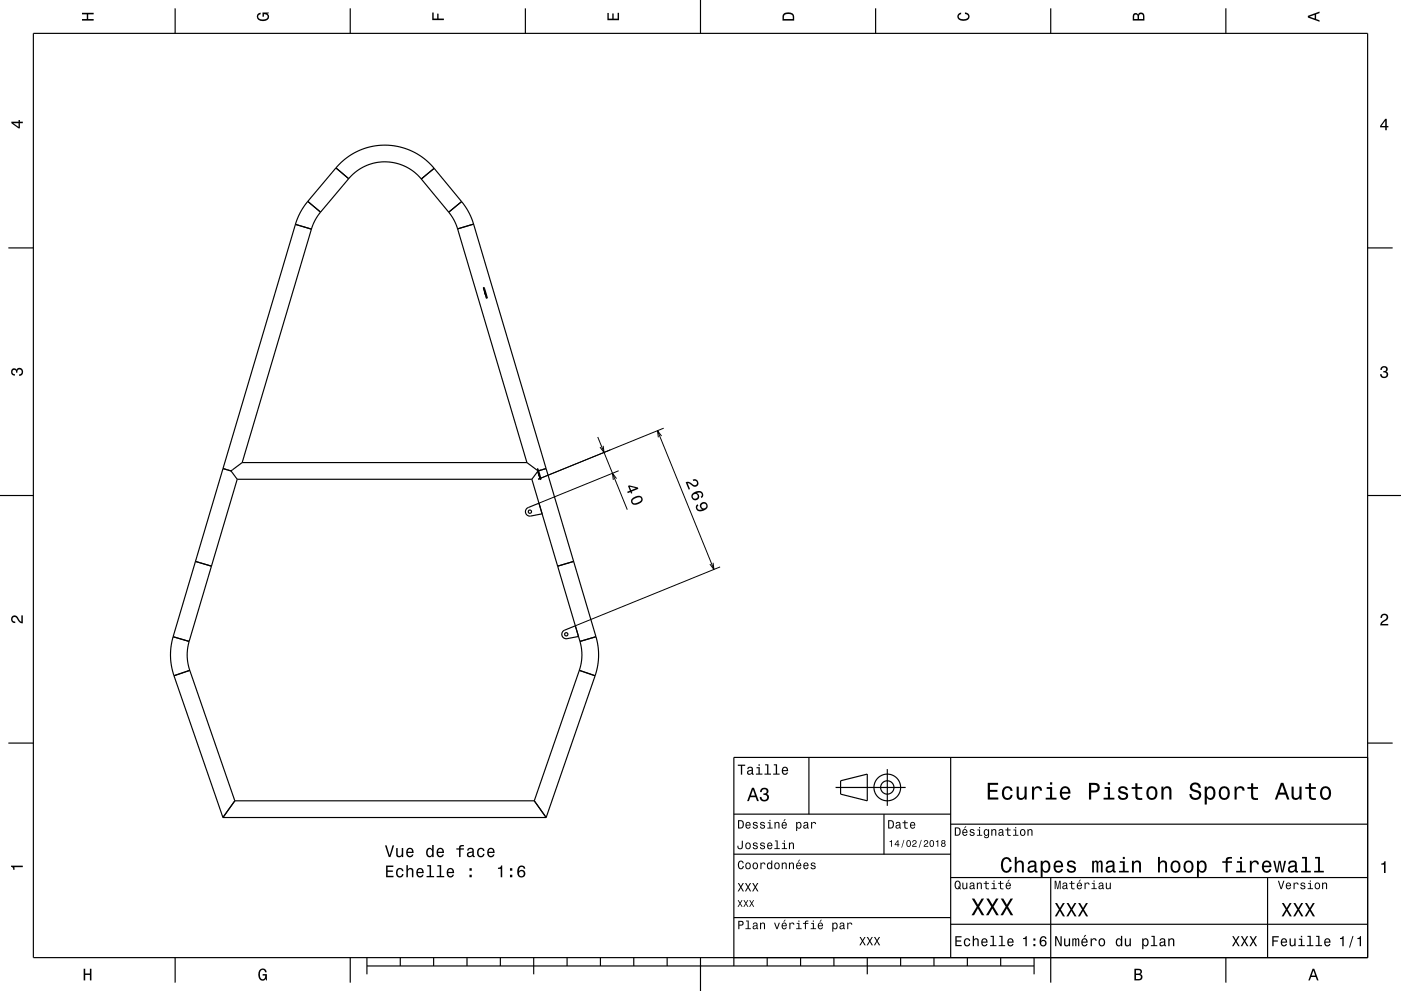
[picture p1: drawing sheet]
<svg xmlns="http://www.w3.org/2000/svg" width="420mm" height="297mm" viewBox="0 0 420 297" stroke-linecap="round" stroke-linejoin="round" font-family="sans-serif">
<g fill="none" stroke="#000" stroke-width=".3">
<path d="M145.3 86.5h-.3M146 89l-.2 .1M179.2 131l8.9 21.7M180.8 133.6l.3 2-1.2-1.6M197.1 129.1l16.9 41.6M198.3 130.7l-1.2-1.6 .3 2M199 128.3l-37.7 15.3M161.4 140.8l-.3 .1M162.1 143.3l-.2 .1M184.8 143.4l-1.2-1.6 .3 2M185.5 141.1l-23.9 9.7M213.8 168.7l.2 2-1.2-1.6"/>
<path d="M215.9 169.9l-43.4 17.7"/>
</g>
<g fill="none" stroke="#000" stroke-width=".35">
<path d="M10 10h400v277h-400zM52.5 2.5v7.5M105 2.5v7.5M157.5 2.5v7.5M210 0v10M262.5 2.5v7.5M315 2.5v7.5M367.5 2.5v7.5M126.3 53.6l8.2 10M130.1 50.5a19.2 19.2 0 0 0-29.4-.2l3.8 3.3a14.2 14.2 0 0 1 21.8 0M130.1 50.5l-3.8 3.1M130.2 50.5l8.2 9.9"/>
<path d="M2.5 74.3h7.5M88.6 67.2l4.8 1.5M88.6 67.2l-30 101.1M92.3 60.4l-2.4 3.4-1.3 3.4M92.3 60.4l3.8 3.2M92.3 60.4l8.4-10.1 1.5 1.3 2.3 1.9-8.4 10.1M93.4 68.7l-20.8 69.9M96.1 63.6l-1.6 2.4-1.1 2.7M134.5 63.6l1.6 2.4 1.1 2.6M137.2 68.6l20.8 70M138.4 60.4l2.2 3.4 1.4 3.4M138.4 60.4l-3.9 3.2"/>
<path d="M142 67.2l-4.8 1.4M142 67.2l-1.4 .4M142 67.2l21.7 73.2M410 74.3h7.5M144.9 86.2l.2-.1 .5 1.6 .5 1.6-.2 .1M144.9 86.2l1 3.2M145.2 87.3l.3 1zM72.6 138.6l-3.3 2.5M72.6 138.6h85.4M158 138.6l3.2 2.4M0 148.5h10M66.9 140.4l2.4 .7"/>
<path d="M69.3 141.1l1.8 2.5M71.1 143.6l-14.4 48.6-4.8-1.4 6.7-22.5M71.1 143.6h88.3M159.4 143.6l14.5 48.6M161 140.5h.3l.4 1.5 .5 1.7h-.2M161 140.5l1 3.2M161.2 141.2l-1.8 2.4M161.4 141.7l.2 .9zM161.6 150.8l-3.2 1.3a1.33 1.33 0 0 0-.8 1.6 1.33 1.33 0 0 0 1.5 1l3.4-.7M163.7 140.4l-2.2 .7M163.7 140.4l8.3 27.9M410 148.5h10"/>
<path d="M58.6 168.3l4.8 1.4M172 168.3l-4.8 1.4M172 168.3l6.7 22.5M172.5 187.6l-3.2 1.3a1.33 1.33 0 0 0-.8 1.6 1.33 1.33 0 0 0 1.5 .9l3.4-.7M173.9 192.2l.4 2.3 .1 2.3-.2 2.4-.5 1.7M178.7 190.8l-4.8 1.4M178.7 190.8l.6 3.1 .1 2.9-.3 3.1-.7 2.6M52.2 202.5l14.6 42.5M56.9 200.9l-4.7 1.6M56.9 200.9l13.5 39.1M56.9 200.9l-.6-2.2-.2-2.3 .1-1.8 .5-2.4-4.8-1.4-.6 3.1-.2 2.9 .3 2.9 .8 2.8M173.7 200.9l4.7 1.6"/>
<path d="M173.7 200.9l-13.5 39.1M178.4 202.5l-14.7 42.5M2.5 222.7h7.5M242.5 227v17M250.5 236h21M252 234l8-2v8l-8-2zM266 230.5v11M285 227v60M410 222.7h7.5M410 227h-190v62.5M66.8 245h96.9M70.4 240l-1.1 1.6"/>
<path d="M70.4 240l-3.6 5M70.4 240h89.8M160.2 240l3.5 5M220 244h65M220 256h65M265 244v12M285 247h125M220 275h65M285 277h125M285 263h125M315 263v31.5M380 263v24"/>
<path d="M52.5 287v7.5M105 287v7.5M110 289.5h200M110 287v5M120 287v2.5M130 287v2.5M140 287v2.5M150 287v2.5M160 287v5M170 287v2.5M180 287v2.5M190 287v2.5"/>
<path d="M200 287v2.5M210 287v10M230 287v2.5M240 287v2.5M250 287v2.5M260 287v5M270 287v2.5M280 287v2.5M290 287v2.5M300 287v2.5M310 287v5M367.5 287v7.5"/>
<circle cx="158.9" cy="153.3" r=".5"/>
<circle cx="169.8" cy="190.1" r=".5"/>
<circle cx="266" cy="236" r="4"/>
<circle cx="266" cy="236" r="2"/>
</g>
<g fill="#000">
<path d="M24.6 3.8h3.5v.5h-1.7v1.4h1.7v.5h-3.5v-.5h1.4v-1.4h-1.4z" fill-rule="evenodd"/>
<path d="M77.3 4.2l.8-.4v.5l-.3 .1a.68 .68 0 0 0-.4 .6 .68 .68 0 0 0 .4 .6 1.68 1.68 0 0 0 2.4-.6 .93 .93 0 0 0-1.1-.8v.8h-.4v-1.3h1.9v.3l-.5 .1 .4 .4a1.19 1.19 0 0 1-.9 1.7 1.9 1.9 0 0 1-2.6-1.3z" fill-rule="evenodd"/>
<path d="M129.6 3.8h.4v1.8h1.1v-1.5h.4v1.5h1.6v.4h-3.5z" fill-rule="evenodd"/>
<path d="M182.1 3.9h.4v1.7h1.1v-1.6h.4v1.6h1.2v-1.8h.4v2.3h-3.5z" fill-rule="evenodd"/>
<path d="M235 4a2.21 2.21 0 0 0-.4 2.2h3.5v-1.2a1.92 1.92 0 0 0-3.1-1zM235.3 4.4l.4-.2a1.45 1.45 0 0 1 2 .8v.7h-2.7l.1-1z" fill-rule="evenodd"/>
<path d="M287.3 4.2l.8-.4v.4l-.3 .1a.66 .66 0 0 0-.4 .6 .66 .66 0 0 0 .4 .6 1.69 1.69 0 0 0 2.5-.5 .9 .9 0 0 0-1-.8v-.5a1.24 1.24 0 0 1 1.4 1.1 1.24 1.24 0 0 1-1.1 1.4 1.93 1.93 0 0 1-2.6-1.2z" fill-rule="evenodd"/>
<path d="M339.8 4.2l-.2 2h3.5v-1.4a.98 .98 0 0 0-.7-1 .98 .98 0 0 0-1.2 .6 .84 .84 0 0 0-1.4-.2zM340.1 4.5l.4-.1 .4 .1 .1 1.2h-1zM341.6 4.4l.4-.2a.58 .58 0 0 1 .7 .7v.8h-1.2z" fill-rule="evenodd"/>
<path d="M392.1 4.7v.6l3.5 1.2v-.4l-1-.4v-1.4l1-.4v-.4zM392.6 5l1.5-.5v1z" fill-rule="evenodd"/>
<path d="M3.4 36.5v.4l2.1 1.6h.5v-1.6h.8v-.4h-.8v-.5h-.4v.5zM4 36.9h1.6v1.1z" fill-rule="evenodd"/>
<path d="M415.3 35.6l-1.6 2.1v.5h1.6v.8h.4v-.8h.5v-.4h-.5v-2.2zM415.3 36.2v1.6h-1.1z" fill-rule="evenodd"/>
<path d="M3.6 110.6a.86 .86 0 0 1 1.4 .2 1.12 1.12 0 0 1 1.5-.4 1.12 1.12 0 0 1 .3 1.6l-.5 .6-.6 .1v-.5a.72 .72 0 0 0 .9-.6 .72 .72 0 0 0-.8-.8 .72 .72 0 0 0-.6 .9h-.4a.62 .62 0 0 0-.4-.8 .62 .62 0 0 0-.8 .5 .62 .62 0 0 0 .5 .7h.4l-.1 .5a1.17 1.17 0 0 1-1-.7 1.17 1.17 0 0 1 .2-1.3z" fill-rule="evenodd"/>
<path d="M414.1 110a1.01 1.01 0 0 1 1.5-.2 1.01 1.01 0 0 1 0 1.6 1.12 1.12 0 0 1 .4 1.5 1.12 1.12 0 0 1-1.6 .3l-.6-.5-.1-.6h.5a.72 .72 0 0 0 .7 .9 .72 .72 0 0 0 .7-.8 .72 .72 0 0 0-.9-.6v-.4a.62 .62 0 0 0 .8-.4 .62 .62 0 0 0-.5-.8 .62 .62 0 0 0-.7 .5v.4h-.5z" fill-rule="evenodd"/>
<path d="M188.3 145.6l.5 1.5-.8 .3 .2 .4 .8-.3 .2 .4 .4-.1-.2-.5 2-.8-.2-.4-2.5-.6zM188.8 145.9l1.9 .4-1.5 .6zM189.3 149.6a1.13 1.13 0 0 0 .1 1.3 1.13 1.13 0 0 0 1.2 .4l.8-.2a1.52 1.52 0 0 0 1.2-1.8 2.04 2.04 0 0 0-3.3 .3zM189.7 149.8l.4-.3a1.61 1.61 0 0 1 2.1-.1l.1 .4a2.37 2.37 0 0 1-2.5 .9l-.2-.6z" fill-rule="evenodd"/>
<path d="M205.6 144.5l.9 2.2 .4-.1-.8-1.8 1.1 .5a1.18 1.18 0 0 0 1.6 .5 1.18 1.18 0 0 0 .5-1.6 1.18 1.18 0 0 0-1.6-.5l.1 .5a.71 .71 0 0 1 1 .1 .71 .71 0 0 1-.1 1 .71 .71 0 0 1-1-.1l-.3-.2a1.63 1.63 0 0 0-1.8-.5zM207.8 147.7a1.19 1.19 0 0 0-.4 1.7 1.19 1.19 0 0 0 1.7 .3 1.19 1.19 0 0 0 .2-1.7l-.4-.2a1.02 1.02 0 0 1 1.5 .2v.5l-.3 .3 .1 .5a1.24 1.24 0 0 0 .3-1.7 1.24 1.24 0 0 0-1.7-.4zM207.7 148.7a.75 .75 0 0 1 1.4 0 .75 .75 0 0 1-1.4 0zM208.8 151.3a1.29 1.29 0 0 0 .2 1.7 1.29 1.29 0 0 0 1.6 .1 1.42 1.42 0 0 0 1.5-.9 1.42 1.42 0 0 0-.7-1.7 1.15 1.15 0 0 0-1.5 .6 1.15 1.15 0 0 0 .7 1.5 1.02 1.02 0 0 1-1.5-.2l-.1-.5 .4-.3-.2-.5zM210.3 151.7a.75 .75 0 0 1 1.5 0 .75 .75 0 0 1-1.5 0z" fill-rule="evenodd"/>
<path d="M3.6 184.7a1.22 1.22 0 0 1 2 .8l.8 .8v-1.9h.4v2.4a2.76 2.76 0 0 1-2-1.8 .69 .69 0 0 0-1.1 .5 .69 .69 0 0 0 .9 .8v.4a1.19 1.19 0 0 1-1.2-.6 1.19 1.19 0 0 1 .2-1.4z" fill-rule="evenodd"/>
<path d="M414.2 184.2a1.18 1.18 0 0 1 1.9 .3 1.18 1.18 0 0 1-1 1.7l-.8 .8h1.9v.4h-2.4a2.76 2.76 0 0 1 1.8-2 .69 .69 0 0 0-.5-1.1 .69 .69 0 0 0-.8 .9h-.4z" fill-rule="evenodd"/>
<path d="M221.2 229.2v.3h.9v2.7h.4v-2.7h.9v-.3zM224.3 230l-.3 .5h.4a.47 .47 0 0 1 .5-.4 .47 .47 0 0 1 .4 .6l-.2 .1a.78 .78 0 0 0-1.1 .4 .78 .78 0 0 0 .6 1l.8-.3 .1 .2 .5 .1v-.3l-.3-.1v-1.3a.87 .87 0 0 0-.6-.7 .87 .87 0 0 0-.8 .2zM224.4 231.3l.9-.3v.4a.51 .51 0 0 1-.5 .5 .51 .51 0 0 1-.5-.5zM226.8 229.9v.3h.6v1.6h-.8v.4h2v-.4h-.8v-1.9zM227.4 229.1v.4h.4v-.4zM229.4 229.1v.3h.6v2.4h-.8v.4h1.9v-.4h-.8v-2.7zM232 229.1v.3h.6v2.4h-.8v.4h1.9v-.4h-.7v-2.7zM234.6 230.1a1.24 1.24 0 0 0-.2 1.4 1.24 1.24 0 0 0 1.2 .7l.6-.7h-.3l-.6 .4a.64 .64 0 0 1-.5-.8h1.5v-.2a.96 .96 0 0 0-.5-1 .96 .96 0 0 0-1.2 .2zM234.9 230.3l.7-.2 .3 .7h-1.1z" fill-rule="evenodd"/>
<path d="M296.1 234.6v5h3.2v-.6h-2.5v-1.7h2.2v-.6h-2.2v-1.5h2.4v-.6zM300.8 236.2a2.18 2.18 0 0 0 1.2 3.6 1.51 1.51 0 0 0 1.6-1.6h-.6a.95 .95 0 0 1-.9 1 .95 .95 0 0 1-1-.9 1.6 1.6 0 0 1 .9-2.1 .86 .86 0 0 1 .9 .8h.7a1.56 1.56 0 0 0-1.1-1.3 1.56 1.56 0 0 0-1.7 .5zM304.8 235.8v2.5a1.27 1.27 0 0 0 .9 1.4 1.27 1.27 0 0 0 1.5-.7v.6h.6v-3.8h-.6v2.2a.92 .92 0 0 1-.6 1.1 .92 .92 0 0 1-1.2-.4v-2.9zM309.4 235.8v3.8h.6v-2.2a.95 .95 0 0 1 .5-1.1 .95 .95 0 0 1 1.2 .3l.1 .4h.6a1.28 1.28 0 0 0-1-1.4 1.28 1.28 0 0 0-1.4 .8v-.6zM313.8 235.9v.5h1v2.7h-1.3v.5h3.2v-.5h-1.3v-3.2zM314.8 234.4v.8h.6v-.8zM318.1 236.2a2.2 2.2 0 0 0 1.2 3.6 1.51 1.51 0 0 0 1.5-1.3h-.6l-.3 .5-.5 .2a1.08 1.08 0 0 1-1-1.3h2.5a1.66 1.66 0 0 0-.7-2 1.66 1.66 0 0 0-2.1 .3zM318.6 236.5a.94 .94 0 0 1 1.2-.2 .94 .94 0 0 1 .5 1h-1.9zM326.5 234.6v5h.6v-2.1a1.92 1.92 0 0 0 2.6-1.4 1.33 1.33 0 0 0-1.5-1.5zM327.1 235.2a1.6 1.6 0 0 1 1.8 .5 .86 .86 0 0 1 0 .9 .86 .86 0 0 1-.9 .3h-.9zM331.1 235.9v.5h1v2.7h-1.3v.5h3.3v-.5h-1.3v-3.2zM332.1 234.4v.8h.7v-.8zM335.6 235.9a1.08 1.08 0 0 0-.3 1.2 1.08 1.08 0 0 0 1 .7l1.2 .5a.91 .91 0 0 1-.8 1 .91 .91 0 0 1-1-.9h-.6a1.52 1.52 0 0 0 1.7 1.3 1.52 1.52 0 0 0 1.3-1.7l-.5-.5-1.6-.4a.76 .76 0 0 1 .6-1 .76 .76 0 0 1 .9 .7h.6a1.47 1.47 0 0 0-1-1.2 1.47 1.47 0 0 0-1.5 .3zM340.4 234.7v1.2h-1.1v.5h1.1v2.6a1.49 1.49 0 0 0 2 .7v-.5a.97 .97 0 0 1-1.4-.5v-2.3h1.4v-.5h-1.4v-1.2zM344.1 236.2a2.18 2.18 0 0 0 1.2 3.6 2.12 2.12 0 0 0 1.7-2.1 2.12 2.12 0 0 0-1.7-2.1l-.7 .2zM344.6 236.6a.96 .96 0 0 1 1-.4 .96 .96 0 0 1 .7 .8 1.59 1.59 0 0 1-1 2.2 1.67 1.67 0 0 1-.7-2.6zM348.2 235.8v3.8h.6v-2.2a.91 .91 0 0 1 .6-1.1 .91 .91 0 0 1 1.1 .5v2.8h.7v-2.5a1.27 1.27 0 0 0-.9-1.4 1.27 1.27 0 0 0-1.5 .6v-.5zM357.1 234.9a1.37 1.37 0 0 0-.3 1.5 1.37 1.37 0 0 0 1.3 .9 1.1 1.1 0 0 1 1.3 1.3 1.19 1.19 0 0 1-1.3 .5 1.19 1.19 0 0 1-.9-1.1h-.7a1.73 1.73 0 0 0 2.2 1.8 1.73 1.73 0 0 0 1-2.6l-1.1-.4a1.02 1.02 0 0 1-1.2-.9 .99 .99 0 0 1 1.1-.8 .99 .99 0 0 1 .8 1h.7a1.66 1.66 0 0 0-1-1.6 1.66 1.66 0 0 0-1.9 .4zM361.2 235.8v5.3h.6v-2.1a1.32 1.32 0 0 0 1.4 .7 1.32 1.32 0 0 0 1.1-1.1 2.15 2.15 0 0 0-1.4-3l-.6 .2-.5 .5v-.5zM362.1 236.6a.9 .9 0 0 1 .9-.4 .9 .9 0 0 1 .7 .8 1.61 1.61 0 0 1-.9 2.2 1.69 1.69 0 0 1-.7-2.6zM365.8 236.2a2.18 2.18 0 0 0 1.2 3.6 2.16 2.16 0 0 0 1.8-1.8 2.16 2.16 0 0 0-1.1-2.2h-1.4zM366.3 236.6a.96 .96 0 0 1 1-.4 .96 .96 0 0 1 .7 .8 1.59 1.59 0 0 1-1 2.2 1.67 1.67 0 0 1-.7-2.6zM370.1 235.8v3.8h.6v-2.2a.95 .95 0 0 1 .5-1.1 .95 .95 0 0 1 1.2 .3l.1 .4h.6a1.28 1.28 0 0 0-1-1.4 1.28 1.28 0 0 0-1.4 .8v-.6zM375.1 234.7v1.2h-1.1v.5h1.1v2.6a1.49 1.49 0 0 0 2 .7v-.5a.98 .98 0 0 1-1.4-.5v-2.3h1.4v-.5h-1.4v-1.2zM384 234.6l-1.8 5h.6l.6-1.5h2l.5 1.5h.7l-1.9-5zM384.4 235.3l.7 2.2h-1.5zM387.2 235.8v2.5a1.27 1.27 0 0 0 .9 1.4 1.27 1.27 0 0 0 1.5-.7v.6h.6v-3.8h-.6v2.2a.92 .92 0 0 1-.6 1.1 .92 .92 0 0 1-1.1-.4l-.1-2.9zM392.4 234.7v1.2h-1.1v.5h1.1v2.6a1.49 1.49 0 0 0 2.1 .7v-.5a.97 .97 0 0 1-1.4-.5l-.1-2.3h1.5v-.5h-1.5v-1.2zM396.1 236.2a2.18 2.18 0 0 0 1.3 3.6 2.16 2.16 0 0 0 1.7-1.8 2.16 2.16 0 0 0-1-2.2h-1.4zM396.6 236.6a.96 .96 0 0 1 1-.4 .96 .96 0 0 1 .7 .8 1.59 1.59 0 0 1-.9 2.2 1.67 1.67 0 0 1-.8-2.6z" fill-rule="evenodd"/>
<path d="M3.3 259.4h3.5v.5h-2.5v.8h-.3a.77 .77 0 0 0-.7-.9z" fill-rule="evenodd"/>
<path d="M115.4 253.4l1.1 3.5h.6l1.1-3.5h-.5l-.9 2.9-.9-2.9zM118.8 254.2v1.7a.89 .89 0 0 0 .6 1 .89 .89 0 0 0 1.1-.5v.5h.4v-2.7h-.5v1.5a.64 .64 0 0 1-.3 .8 .64 .64 0 0 1-.9-.3v-2zM122.1 254.4a1.45 1.45 0 0 0-.3 1.7 1.45 1.45 0 0 0 1.4 .8l.7-.8h-.4l-.6 .5a.76 .76 0 0 1-.7-1h1.8a1.16 1.16 0 0 0-.5-1.3 1.16 1.16 0 0 0-1.4 .1zM122.4 254.7l.2-.2a.67 .67 0 0 1 .7 .1 .67 .67 0 0 1 .2 .7h-1.3zM128 254.4a1.49 1.49 0 0 0-.2 1.6 1.49 1.49 0 0 0 1.2 .9l.6-.5v.5h.4v-3.7h-.4v1.4a.89 .89 0 0 0-1.6-.2zM128.4 254.7a.62 .62 0 0 1 .7-.2 .62 .62 0 0 1 .4 .5 .91 .91 0 0 1 .1 1.1 .91 .91 0 0 1-1 .4l-.4-.5zM131.2 254.4a1.45 1.45 0 0 0-.3 1.7 1.45 1.45 0 0 0 1.5 .8l.7-.8h-.5l-.6 .5a.76 .76 0 0 1-.7-1h1.8a1.16 1.16 0 0 0-.5-1.3 1.16 1.16 0 0 0-1.4 .1zM131.5 254.7l.2-.2a.67 .67 0 0 1 .7 .1 .67 .67 0 0 1 .2 .7h-1.3zM136.8 254.2v.4h.8v2.3h.5v-2.3h1v-.4h-1v-.3l1-.3v-.3a.96 .96 0 0 0-1.1 0 .96 .96 0 0 0-.4 .9zM140.3 254.3l-.2 .6h.4a.55 .55 0 0 1 .6-.5 .55 .55 0 0 1 .4 .8h-.2a.91 .91 0 0 0-1.3 .6 .91 .91 0 0 0 .8 1.1l.9-.4 .1 .3 .5 .1v-.4h-.2l-.1-1.6a1.02 1.02 0 0 0-.6-.8 1.02 1.02 0 0 0-1.1 .2zM140.5 255.8l1.1-.3a.77 .77 0 0 1-.2 .9 .77 .77 0 0 1-.9 0zM143.3 254.4a1.45 1.45 0 0 0-.2 1.7 1.45 1.45 0 0 0 1.5 .8l.5-.6 .1-.4h-.4l-.4 .6a1.01 1.01 0 0 1-.9-1 1.01 1.01 0 0 1 .9-1l.4 .5h.4a1.09 1.09 0 0 0-.7-.9 1.09 1.09 0 0 0-1.2 .3zM146.3 254.4a1.45 1.45 0 0 0-.2 1.7 1.45 1.45 0 0 0 1.4 .8l.7-.8h-.4l-.6 .5a.76 .76 0 0 1-.7-1h1.8a1.16 1.16 0 0 0-.5-1.3 1.16 1.16 0 0 0-1.5 .1zM146.7 254.7l.2-.2a.67 .67 0 0 1 .7 .1 .67 .67 0 0 1 .2 .7h-1.3z" fill-rule="evenodd"/>
<path d="M221.2 245.8v2.5h.9a1.28 1.28 0 0 0 1-1.2 1.28 1.28 0 0 0-1-1.3zM221.6 246.1a.96 .96 0 0 1 1.1 1 .96 .96 0 0 1-1.1 .9zM223.7 246.6a.98 .98 0 0 0-.2 1.3 .98 .98 0 0 0 1.3 .3l.2-.4-.9 .3-.3-.7 1.3-.1a.8 .8 0 0 0-.5-.9 .8 .8 0 0 0-.9 .2zM223.9 246.7l.6-.1 .2 .6h-.9zM225.9 246.5l-.2 .4 .1 .3 1 .4a.43 .43 0 0 1-.4 .5 .43 .43 0 0 1-.4-.4h-.3a.7 .7 0 0 0 .9 .7 .7 .7 0 0 0 .3-1.1l-.8-.3a.38 .38 0 0 1 .3-.5 .38 .38 0 0 1 .4 .4h.3l-.4-.6zM228 246.5l-.1 .4 .1 .3 1 .4a.43 .43 0 0 1-.4 .5 .43 .43 0 0 1-.5-.4h-.3a.7 .7 0 0 0 1 .7 .7 .7 0 0 0 .2-1.1l-.7-.3a.38 .38 0 0 1 .3-.5 .38 .38 0 0 1 .4 .4h.3l-.4-.6zM230.2 246.4v.3h.5v1.3h-.7v.3h1.6v-.3h-.6v-1.6zM230.7 245.7v.4h.3v-.4zM232.2 246.4v1.9h.3v-1.1a.45 .45 0 0 1 .4-.6 .45 .45 0 0 1 .5 .5v1.2h.3v-1.3a.63 .63 0 0 0-.5-.7 .63 .63 0 0 0-.7 .4v-.3zM235.2 245.5l-.4 .6 .8-.6zM234.5 246.6a.98 .98 0 0 0-.2 1.3 .98 .98 0 0 0 1.3 .3l.3-.4-1 .3-.3-.7 1.3-.1a.8 .8 0 0 0-.4-.9 .8 .8 0 0 0-1 .2zM234.8 246.7l.5-.1 .3 .6h-1zM238.7 246.4v2.7h.3v-1.1l.1 .2a.67 .67 0 0 0 .7 .1 .67 .67 0 0 0 .4-.5 .91 .91 0 0 0 0-1.1 .91 .91 0 0 0-1-.3l-.2 .3v-.3zM239.1 246.8l.2-.2a.7 .7 0 0 1 .7 .7 .7 .7 0 0 1-.7 .7l-.3-.3zM241.1 246.5l-.2 .4h.3a.39 .39 0 0 1 .4-.3 .39 .39 0 0 1 .3 .5 .73 .73 0 0 0-.9 .3 .73 .73 0 0 0 .1 .9l.9-.2 .1 .2h.4l-.2-1.4a.73 .73 0 0 0-.5-.6 .73 .73 0 0 0-.7 .2zM241.2 247.6l.8-.3v.3a.42 .42 0 0 1-.4 .5 .42 .42 0 0 1-.5-.5zM243.1 246.4v1.9h.4l.1-1.6 .5-.1 .2 .4h.4a.64 .64 0 0 0-.5-.7 .64 .64 0 0 0-.8 .4v-.3z" fill-rule="evenodd"/>
<path d="M222.4 252v1.6a.53 .53 0 0 1-.6 .6 .53 .53 0 0 1-.4-.7h-.3a.84 .84 0 0 0 .7 1.1 .84 .84 0 0 0 .9-.9v-1.7zM223.6 252.7a.98 .98 0 0 0-.1 1.4 .98 .98 0 0 0 1.4 .2 .98 .98 0 0 0 .1-1.4 .98 .98 0 0 0-1.4-.2zM223.9 252.9l.1-.1a.71 .71 0 0 1 .8 .7 .71 .71 0 0 1-.8 .7l-.2-.4zM225.9 252.6l-.2 .4 .1 .4 1 .4a.43 .43 0 0 1-.4 .5 .43 .43 0 0 1-.4-.4h-.3a.7 .7 0 0 0 .9 .7 .7 .7 0 0 0 .3-1.2l-.8-.2a.38 .38 0 0 1 .3-.5 .38 .38 0 0 1 .4 .4l.3-.1-.4-.5zM228 252.6l-.1 .4 .1 .4 1 .4a.43 .43 0 0 1-.4 .5 .43 .43 0 0 1-.5-.4h-.3a.7 .7 0 0 0 1 .7 .7 .7 0 0 0 .2-1.2l-.7-.2a.38 .38 0 0 1 .3-.5 .38 .38 0 0 1 .4 .4l.3-.1-.4-.5zM230.2 252.7a.98 .98 0 0 0-.2 1.3 .98 .98 0 0 0 1.3 .4l.2-.5-.9 .3-.3-.6 1.3-.2a.8 .8 0 0 0-.5-.8 .8 .8 0 0 0-.9 .1zM230.4 252.9l.6-.1 .2 .5h-.9zM232.3 251.9v.2h.5v2.1h-.6v.3h1.6v-.3h-.7v-2.3zM234.5 252.6v.3h.5v1.3h-.6v.3h1.6v-.3h-.7v-1.6zM235 251.9v.3h.3v-.3zM236.5 252.5v2h.3v-1.1a.45 .45 0 0 1 .4-.7 .45 .45 0 0 1 .5 .6v1.2h.3v-1.3a.64 .64 0 0 0-.4-.7 .64 .64 0 0 0-.8 .3v-.3z" fill-rule="evenodd"/>
<path d="M221.4 258.2a1.33 1.33 0 0 0-.2 1.5 1.33 1.33 0 0 0 1.3 .8l.5-1h-.3l-.4 .7a1.04 1.04 0 0 1-.8-.9 1.04 1.04 0 0 1 .6-1.1l.5 .5h.4a.85 .85 0 0 0-.6-.8 .85 .85 0 0 0-1 .3zM223.6 258.7a.98 .98 0 0 0-.1 1.4 .98 .98 0 0 0 1.4 .2 .98 .98 0 0 0 .1-1.4 .98 .98 0 0 0-1.4-.2zM223.9 258.9l.1-.1a.71 .71 0 0 1 .8 .7 .71 .71 0 0 1-.8 .7l-.2-.4zM225.8 258.7a.98 .98 0 0 0-.1 1.4 .98 .98 0 0 0 1.3 .2 .98 .98 0 0 0 .2-1.4 .98 .98 0 0 0-1.4-.2zM226 258.9l.2-.1a.71 .71 0 0 1 .7 .7 .71 .71 0 0 1-.7 .7l-.3-.4zM228 258.5v2h.3l.1-1.6 .5-.1 .3 .3h.3a.64 .64 0 0 0-.5-.6 .64 .64 0 0 0-.7 .4v-.4zM230.1 258.7l-.2 .4a.91 .91 0 0 0 .1 1 .91 .91 0 0 0 1 .3l.2-.2v.3h.3v-2.6h-.3v.9l-.6-.3zM230.4 258.9l.1-.1a.7 .7 0 0 1 .7 .7 .7 .7 0 0 1-.7 .7l-.2-.4zM232.3 258.7a.98 .98 0 0 0-.1 1.4 .98 .98 0 0 0 1.3 .2 .98 .98 0 0 0 .2-1.4 .98 .98 0 0 0-1.4-.2zM232.5 258.9l.2-.1a.71 .71 0 0 1 .7 .7 .71 .71 0 0 1-.7 .7l-.3-.4zM234.4 258.5v2h.3v-1.1a.45 .45 0 0 1 .3-.7 .45 .45 0 0 1 .5 .6v1.2h.4v-1.3a.63 .63 0 0 0-.5-.7 .63 .63 0 0 0-.7 .3v-.3zM236.5 258.5v2h.3v-1.1a.45 .45 0 0 1 .4-.7 .45 .45 0 0 1 .5 .6v1.2h.3v-1.3a.64 .64 0 0 0-.4-.7 .64 .64 0 0 0-.8 .3v-.3zM239.5 257.7l-.3 .6 .7-.6zM238.9 258.7a.98 .98 0 0 0-.3 1.4 .98 .98 0 0 0 1.3 .3l.3-.5-.9 .3-.3-.6 1.2-.2a.8 .8 0 0 0-.4-.8 .8 .8 0 0 0-.9 .1zM239.1 258.9l.5-.1 .3 .5h-.9zM241 258.7a.98 .98 0 0 0-.2 1.3 .98 .98 0 0 0 1.3 .4l.3-.5-1 .3-.3-.6 1.3-.2a.8 .8 0 0 0-.4-.8 .8 .8 0 0 0-1 .1zM241.3 258.9l.5-.1 .3 .5h-1zM243.2 258.6l-.2 .4 .2 .4 1 .4a.43 .43 0 0 1-.4 .5 .43 .43 0 0 1-.5-.4h-.3a.7 .7 0 0 0 1 .7 .7 .7 0 0 0 .2-1.2l-.8-.2a.38 .38 0 0 1 .3-.5 .38 .38 0 0 1 .5 .3h.3l-.4-.5z" fill-rule="evenodd"/>
<path d="M225.4 236.1l-1.4 4h.5l.4-1.2h1.6l.5 1.2h.5l-1.5-4zM225.7 236.7l.7 1.7h-1.3zM228.2 236.4l-.4 1h.6a.71 .71 0 0 1 .3-.9 .71 .71 0 0 1 .9 .3 .71 .71 0 0 1-.2 1h-.5v.4a.82 .82 0 0 1 1 .5 .82 .82 0 0 1-.5 1.1 .82 .82 0 0 1-1.1-.6v-.4h-.5a1.34 1.34 0 0 0 1.7 1.4 1.34 1.34 0 0 0 .7-2.1l-.3-.1a1.11 1.11 0 0 0 .3-1.6 1.11 1.11 0 0 0-1.6-.2z" fill-rule="evenodd"/>
<path d="M266.2 245.8v2.5h.9a1.28 1.28 0 0 0 1-1.2 1.28 1.28 0 0 0-1-1.3zM266.6 246.1a.96 .96 0 0 1 1.1 1 .96 .96 0 0 1-1.1 .9zM268.7 246.5l-.2 .4h.3a.39 .39 0 0 1 .5-.3 .39 .39 0 0 1 .3 .5 .73 .73 0 0 0-1 .3 .73 .73 0 0 0 .2 .9l.9-.2v.2h.4l-.2-1.4a.73 .73 0 0 0-.4-.6 .73 .73 0 0 0-.8 .2zM268.8 247.6l.8-.3v.3a.42 .42 0 0 1-.4 .5 .42 .42 0 0 1-.4-.5zM271.1 245.9v.5h-.5v.3h.5v1.3a.74 .74 0 0 0 1 .4v-.3l-.6-.1-.1-.4v-.9h.7v-.3h-.7v-.5zM273 246.6a.98 .98 0 0 0-.2 1.3 .98 .98 0 0 0 1.3 .3l.3-.4-1 .3-.3-.7 1.3-.1a.8 .8 0 0 0-.4-.9 .8 .8 0 0 0-1 .2zM273.3 246.7l.5-.1 .3 .6h-1z" fill-rule="evenodd"/>
<path d="M266.7 252.1v.3h.4v1.4h.3v-2zM269.1 251.8l-.9 1.5h.9v.5h.2v-.5h.3v-.3h-.3v-1.2zM269.1 252.2v.8h-.7zM270.9 251.7l-.7 2.3h.2l.7-2.3zM271.9 252l-.2 .3a.91 .91 0 0 0 0 1.1 .91 .91 0 0 0 1 .4 1.05 1.05 0 0 0 .4-1.2 1.05 1.05 0 0 0-1-.8zM272.2 252.1a.81 .81 0 0 1 .7 .7 .81 .81 0 0 1-.5 .8l-.4-.5zM273.7 251.9l-.2 .6h.2a.43 .43 0 0 1 .5-.5 .43 .43 0 0 1 .4 .5 .43 .43 0 0 1-.5 .4l-.5 .3-.2 .6h1.4v-.3l-1-.1a1.06 1.06 0 0 0 .8-1.5l-.5-.1zM276.1 251.7l-.7 2.3h.2l.7-2.3zM277.1 251.9l-.2 .6h.3a.43 .43 0 0 1 .4-.5 .43 .43 0 0 1 .5 .5 .43 .43 0 0 1-.6 .4l-.4 .3-.2 .6h1.4v-.3l-1.1-.1a1.07 1.07 0 0 0 .9-1.5l-.5-.1zM278.8 252l-.2 .8a.81 .81 0 0 0 .7 1 1.02 1.02 0 0 0 .8-1.1 1.02 1.02 0 0 0-1.1-.9zM279.1 252.1a.81 .81 0 0 1 .7 .7 .81 .81 0 0 1-.5 .8l-.4-.5zM280.6 252.1v.3h.4v1.4h.3v-2zM282.4 251.9l-.2 .5 .2 .3a.62 .62 0 0 0-.1 .9 .62 .62 0 0 0 1 0 .62 .62 0 0 0-.1-.9 .57 .57 0 0 0 0-.9 .57 .57 0 0 0-.8 .1zM282.4 253.2a.41 .41 0 0 1 .8 0 .41 .41 0 0 1-.8 0zM282.5 252.3a.34 .34 0 0 1 .6 0 .34 .34 0 0 1-.6 0z" fill-rule="evenodd"/>
<path d="M286.2 248v2.5h.9a1.28 1.28 0 0 0 1-1.3 1.28 1.28 0 0 0-1-1.2zM286.6 248.3a.96 .96 0 0 1 1.1 .9 .96 .96 0 0 1-1.1 1zM289.4 247.7l-.4 .6 .7-.6zM288.7 248.7a.98 .98 0 0 0-.2 1.3 .98 .98 0 0 0 1.3 .4l.2-.5-.9 .3-.3-.6 1.3-.2a.8 .8 0 0 0-.5-.8 .8 .8 0 0 0-.9 .1zM288.9 248.9l.6-.1 .2 .5h-.9zM290.9 248.6l-.2 .4 .1 .4 1 .4a.43 .43 0 0 1-.4 .5 .43 .43 0 0 1-.4-.4h-.3a.7 .7 0 0 0 .9 .7 .7 .7 0 0 0 .3-1.2l-.8-.2a.38 .38 0 0 1 .3-.5 .38 .38 0 0 1 .4 .4l.3-.1-.4-.5zM293 248.6v.3h.5v1.3h-.7v.3h1.7v-.3h-.7v-1.6zM293.5 247.9v.3h.3v-.3zM295.1 248.7l-.2 .4a.91 .91 0 0 0 .1 1 .91 .91 0 0 0 1 .3l.2-.2a.52 .52 0 0 1-.2 .7 .52 .52 0 0 1-.7-.3h-.3a.78 .78 0 0 0 .9 .6 .78 .78 0 0 0 .6-.8v-1.9h-.3v.3l-.6-.3zM295.4 248.9l.1-.1a.7 .7 0 0 1 .7 .7 .7 .7 0 0 1-.7 .7l-.2-.4zM297.2 248.5v2h.3v-1.4l.5-.3 .3 .2 .1 1.5h.3v-1.3a.63 .63 0 0 0-.5-.7 .63 .63 0 0 0-.7 .3v-.3zM299.6 248.6l-.2 .5h.3a.39 .39 0 0 1 .4-.4 .39 .39 0 0 1 .3 .6 .73 .73 0 0 0-.9 .2 .73 .73 0 0 0 .1 1l.9-.3 .1 .2 .4 .1-.2-1.4a.73 .73 0 0 0-1.2-.5zM299.7 249.7l.8-.2v.3a.42 .42 0 0 1-.4 .5 .42 .42 0 0 1-.5-.5zM301.9 248v.6h-.5v.3h.5l.1 1.3a.75 .75 0 0 0 1 .3v-.3l-.7-.1v-.3v-.9h.7v-.3h-.7v-.6zM303.8 248.6v.3h.5v1.3h-.6v.3h1.6v-.3h-.6v-1.6zM304.3 247.9v.3h.4v-.3zM306 248.7a.98 .98 0 0 0-.2 1.4 .98 .98 0 0 0 1.4 .2 .98 .98 0 0 0 .2-1.4 .98 .98 0 0 0-1.4-.2zM306.2 248.9l.2-.1a.71 .71 0 0 1 .7 .7 .71 .71 0 0 1-.7 .7l-.3-.4zM308 248.5v2h.3l.1-1.4 .5-.3 .3 .2v1.5h.3v-1.3a.63 .63 0 0 0-.4-.7 .63 .63 0 0 0-.8 .3v-.3z" fill-rule="evenodd"/>
<path d="M300.5 257.5a3.2 3.2 0 0 0 .5 3.9 1.63 1.63 0 0 0 2.3-1.6h-.6a1.05 1.05 0 0 1-1.4 1.1 2.67 2.67 0 0 1 0-3.4 .92 .92 0 0 1 1.3 .8h.7a1.53 1.53 0 0 0-1.1-1.4 1.53 1.53 0 0 0-1.7 .6zM304.2 256.8v4.7h.6v-2a.82 .82 0 0 1 .5-1 .82 .82 0 0 1 1 .4l.1 2.6h.5v-2.3a1.13 1.13 0 0 0-.7-1.3 1.13 1.13 0 0 0-1.4 .6v-1.7zM308.5 258.2l-.3 .8h.5a.71 .71 0 0 1 .8-.7 .71 .71 0 0 1 .5 1l-.2 .1a1.26 1.26 0 0 0-1.5 .4 1.26 1.26 0 0 0 0 1.5 1.36 1.36 0 0 0 1.9-.3l.1 .4 .7 .1v-.5h-.3v-2.1a1.31 1.31 0 0 0-2.2-.7zM308.7 260.1l1.4-.4a.99 .99 0 0 1-.2 1.1 .99 .99 0 0 1-1.2 .1zM312 258v4.8h.6v-1.9a1.19 1.19 0 0 0 1.2 .7 1.19 1.19 0 0 0 1-1.1 1.94 1.94 0 0 0-1.2-2.6l-.6 .1-.4 .5v-.5zM312.8 258.7a.81 .81 0 0 1 .9-.3 .81 .81 0 0 1 .6 .7 1.45 1.45 0 0 1-.8 2 1.52 1.52 0 0 1-.7-2.4zM316.2 258.4a1.98 1.98 0 0 0 1.1 3.2 1.36 1.36 0 0 0 1.4-1.1h-.6l-.3 .4-.5 .2a.97 .97 0 0 1-.9-1.2h2.3a1.5 1.5 0 0 0-.6-1.8 1.5 1.5 0 0 0-1.9 .3zM316.7 258.6a.85 .85 0 0 1 1-.1 .85 .85 0 0 1 .4 .9h-1.7zM320.2 258.2a.97 .97 0 0 0-.3 1 .97 .97 0 0 0 .9 .7l1.1 .3a.78 .78 0 0 1-.7 1 .78 .78 0 0 1-.9-.8h-.5a1.37 1.37 0 0 0 1.5 1.2 1.37 1.37 0 0 0 1.2-1.6l-.5-.4-1.4-.4a.69 .69 0 0 1 .5-.9 .69 .69 0 0 1 .8 .6h.6a1.4 1.4 0 0 0-2.3-.7zM327.4 258v3.5h.5l.1-2.7 .2-.4h.4l.1 .3v2.8h.5l.1-2.7 .4-.5 .3 .2v.5v2.5h.6v-2.4a.89 .89 0 0 0-.7-1.2l-.7 .5-.7-.5-.6 .5v-.4zM331.9 258.2l-.3 .8h.5a.71 .71 0 0 1 .9-.7 .71 .71 0 0 1 .4 1l-.2 .1a1.26 1.26 0 0 0-1.5 .4 1.26 1.26 0 0 0 0 1.5 1.36 1.36 0 0 0 1.9-.3l.1 .4 .8 .1v-.5h-.3l-.1-2.1a1.31 1.31 0 0 0-2.2-.7zM332.1 260.1l1.4-.4a.99 .99 0 0 1-.2 1.1 .99 .99 0 0 1-1.2 .1zM335.7 258.1v.5h.9v2.4h-1.1v.5h2.9v-.5h-1.2v-2.9zM336.6 256.8v.7h.6v-.7zM339.4 258v3.5h.5v-2a.82 .82 0 0 1 .5-1 .82 .82 0 0 1 1.1 .4v2.6h.6v-2.3a1.14 1.14 0 0 0-.8-1.3 1.14 1.14 0 0 0-1.4 .6v-.5zM347.2 256.8v4.7h.5v-2a.82 .82 0 0 1 .5-1 .82 .82 0 0 1 1.1 .4v2.6h.6v-2.3a1.13 1.13 0 0 0-.8-1.3 1.13 1.13 0 0 0-1.4 .6v-1.7zM351.3 258.4a1.96 1.96 0 0 0 1.1 3.2 1.91 1.91 0 0 0 1.5-1.9 1.91 1.91 0 0 0-1.5-1.8zM351.7 258.7a.86 .86 0 0 1 .9-.3 .86 .86 0 0 1 .7 .7 1.43 1.43 0 0 1-.9 2 1.51 1.51 0 0 1-.7-2.4zM355.2 258.4a1.96 1.96 0 0 0 1.1 3.2 1.91 1.91 0 0 0 1.5-1.9 1.91 1.91 0 0 0-1.5-1.8zM355.6 258.7a.86 .86 0 0 1 .9-.3 .86 .86 0 0 1 .7 .7 1.43 1.43 0 0 1-.9 2 1.51 1.51 0 0 1-.7-2.4zM358.8 258v4.8h.6v-1.9a1.19 1.19 0 0 0 1.3 .7 1.19 1.19 0 0 0 1-1.1 1.94 1.94 0 0 0-1.3-2.6l-.6 .1-.4 .5v-.5zM359.6 258.7a.81 .81 0 0 1 .9-.3 .81 .81 0 0 1 .6 .7 1.45 1.45 0 0 1-.8 2 1.52 1.52 0 0 1-.7-2.4zM366.4 258.1v.5h1.1v2.9h.5v-2.9h1.3v-.5h-1.3l.1-.5 .4-.2 .8-.1v-.5a1.33 1.33 0 0 0-1.8 1v.3zM370.9 258.1v.5h.9v2.4h-1.2v.5h2.9v-.5h-1.2v-2.9zM371.7 256.8v.7h.6v-.7zM374.7 258v3.5h.6v-2a.85 .85 0 0 1 .4-1 .85 .85 0 0 1 1.1 .3v.3h.6a1.15 1.15 0 0 0-.9-1.2 1.15 1.15 0 0 0-1.3 .7v-.6zM378.7 258.4a1.98 1.98 0 0 0 1 3.2 1.36 1.36 0 0 0 1.4-1.1h-.6l-.2 .4-.5 .2a.97 .97 0 0 1-.9-1.2h2.3a1.5 1.5 0 0 0-.7-1.8 1.5 1.5 0 0 0-1.8 .3zM379.1 258.6a.85 .85 0 0 1 1.1-.1 .85 .85 0 0 1 .4 .9h-1.7zM381.7 258l.9 3.5h.5l.5-3 .6 3h.5l.9-3.5h-.6l-.6 2.9-.5-2.9h-.6l-.5 2.9-.5-2.9zM386.6 258.2l-.4 .8h.5a.71 .71 0 0 1 .9-.7 .71 .71 0 0 1 .5 1l-.3 .1a1.26 1.26 0 0 0-1.4 .4 1.26 1.26 0 0 0-.1 1.5 1.36 1.36 0 0 0 2-.3l.1 .4 .7 .1v-.5h-.3v-2.1a1.31 1.31 0 0 0-2.2-.7zM386.8 260.1l1.4-.4a.99 .99 0 0 1-.3 1.1 .99 .99 0 0 1-1.1 .1zM390.3 256.8v.5h.9v3.7h-1.1v.5h2.9v-.5h-1.2v-4.2zM394.2 256.8v.5h.9v3.7h-1.1v.5h2.9v-.5h-1.2v-4.2z" fill-rule="evenodd"/>
<path d="M115.7 259.4v3.5h2.3v-.4h-1.8v-1.2h1.6v-.4h-1.6v-1.1h1.7v-.4zM119 260.5a1.45 1.45 0 0 0-.2 1.7 1.45 1.45 0 0 0 1.5 .7l.6-.5 .1-.5h-.5l-.4 .7a1.01 1.01 0 0 1-.9-1.1 1.01 1.01 0 0 1 .9-1l.4 .6h.5a1.09 1.09 0 0 0-.8-1 1.09 1.09 0 0 0-1.2 .4zM121.8 259.3v3.6h.5v-1.6a.63 .63 0 0 1 .4-.7 .63 .63 0 0 1 .8 .3v2h.4v-1.8a.88 .88 0 0 0-.6-1 .88 .88 0 0 0-1 .5v-1.3zM125.1 260.5a1.46 1.46 0 0 0-.3 1.6 1.46 1.46 0 0 0 1.5 .8l.7-.8h-.5l-.6 .5a.76 .76 0 0 1-.6-.9h1.7a1.17 1.17 0 0 0-.5-1.4 1.17 1.17 0 0 0-1.4 .2zM125.4 260.7l.3-.2a.66 .66 0 0 1 .6 .1 .66 .66 0 0 1 .3 .7h-1.3zM128.1 259.3v.4h.7v2.8h-.9v.4h2.2v-.4h-.9v-3.2zM131.1 259.3v.4h.7v2.8h-.9v.4h2.3v-.4h-.9v-3.2zM134.2 260.5a1.45 1.45 0 0 0-.3 1.6 1.45 1.45 0 0 0 1.5 .8l.7-.8h-.4l-.6 .5a.76 .76 0 0 1-.7-.9h1.7a1.17 1.17 0 0 0-.5-1.4 1.17 1.17 0 0 0-1.4 .2zM134.6 260.7l.2-.2a.67 .67 0 0 1 .7 .1 .67 .67 0 0 1 .2 .7h-1.3zM140.7 262.2v.7h.7v-.7zM140.7 260.2v.7h.7v-.7z" fill-rule="evenodd"/>
<path d="M149.3 260.1v.3h.8v2.5h.5v-3.5h-.4a.78 .78 0 0 1-.9 .7zM152.9 262.2v.7h.7v-.7zM152.9 260.2v.7h.7v-.7zM155.6 259.7a2.39 2.39 0 0 0 .2 3.2 1.16 1.16 0 0 0 1.5-.3 1.16 1.16 0 0 0-.2-1.6 1.16 1.16 0 0 0-1.5 .1 1.02 1.02 0 0 1 .8-1.3l.4 .1 .2 .5h.5a1.12 1.12 0 0 0-.8-1 1.12 1.12 0 0 0-1.1 .3zM155.5 261.9a.75 .75 0 0 1 1.5 0 .75 .75 0 0 1-1.5 0z" fill-rule="evenodd"/>
<path d="M221.1 269.8l.6 .9-.6 1.1h.3l.5-.8 .4 .8h.3l-.6-1.1 .6-.9h-.3l-.4 .7-.5-.7zM222.9 269.8l.6 .9-.7 1.1h.3l.5-.8 .5 .8h.3l-.7-1.1 .6-.9h-.3l-.4 .7-.4-.7zM224.6 269.8l.6 .9-.6 1.1h.3l.4-.8 .5 .8h.3l-.6-1.1 .6-.9h-.3l-.5 .7-.4-.7z" fill-rule="evenodd"/>
<path d="M221.2 264.6l.7 1.3-.8 1.3h.4l.6-1.1 .6 1.1h.3l-.7-1.3 .7-1.3h-.4l-.5 1-.5-1zM223.3 264.6l.8 1.3-.8 1.3h.4l.6-1.1 .5 1.1h.4l-.8-1.3 .8-1.3h-.4l-.5 1-.6-1zM225.5 264.6l.7 1.3-.7 1.3h.3l.6-1.1 .6 1.1h.4l-.8-1.3 .7-1.3h-.3l-.6 1-.5-1z" fill-rule="evenodd"/>
<path d="M221.3 276v2.5h.4v-1.1a.8 .8 0 0 0 1.2-.4 .8 .8 0 0 0-.7-1zM221.7 276.3h.4a.43 .43 0 0 1 .5 .4 .43 .43 0 0 1-.5 .4h-.4zM223.6 275.9v.3h.5v2h-.6v.3h1.6v-.3h-.6v-2.3zM225.9 276.6l-.2 .5h.3a.39 .39 0 0 1 .5-.4 .39 .39 0 0 1 .2 .6 .73 .73 0 0 0-.9 .2 .73 .73 0 0 0 .1 1l.9-.3 .1 .2 .4 .1-.2-1.4a.73 .73 0 0 0-1.2-.5zM226 277.7l.8-.2v.3a.42 .42 0 0 1-.4 .5 .42 .42 0 0 1-.5-.5zM227.8 276.5v2h.4v-1.4l.5-.3 .3 .2v1.5h.3v-1.3a.63 .63 0 0 0-.4-.7 .63 .63 0 0 0-.8 .3v-.3zM232 276.5l.8 2h.3l.7-2h-.3l-.6 1.6-.5-1.6zM235.2 275.7l-.4 .6 .8-.6zM234.5 276.7a.98 .98 0 0 0-.2 1.3 .98 .98 0 0 0 1.3 .4l.3-.5-1 .3-.3-.6 1.3-.2a.8 .8 0 0 0-.4-.8 .8 .8 0 0 0-1 .1zM234.8 276.9l.5-.1 .3 .5h-1zM236.6 276.5v2h.4l.1-1.6 .5-.1 .2 .3h.3a.64 .64 0 0 0-.4-.6 .64 .64 0 0 0-.8 .4v-.4zM238.8 276.6v.3h.5v1.3h-.6v.3h1.6v-.3h-.6v-1.6zM239.3 275.9v.3h.4v-.3zM240.7 276.6v.3h.6v1.6h.3v-1.6h.7v-.3h-.7v-.3l.7-.1v-.3h-.6l-.4 .3v.4zM243.2 276.6v.3h.5v1.3h-.7v.3h1.6v-.3h-.6v-1.6zM243.7 275.9v.3h.3v-.3zM246.1 275.7l-.4 .6 .7-.6zM245.4 276.7a.98 .98 0 0 0-.2 1.3 .98 .98 0 0 0 1.2 .4l.3-.5-.9 .3-.3-.6 1.2-.2a.8 .8 0 0 0-.4-.8 .8 .8 0 0 0-.9 .1zM245.6 276.9l.5-.1 .3 .5h-.9zM249.5 276.5v2.7h.3v-1l.1 .1a.67 .67 0 0 0 .7 .2 .67 .67 0 0 0 .5-.6 .91 .91 0 0 0 0-1 .91 .91 0 0 0-1-.3l-.3 .2v-.3zM250 276.9l.1-.1a.7 .7 0 0 1 .7 .7 .7 .7 0 0 1-.7 .7l-.2-.4zM251.9 276.6l-.2 .5h.3a.39 .39 0 0 1 .5-.4 .39 .39 0 0 1 .3 .6 .73 .73 0 0 0-1 .2 .73 .73 0 0 0 .2 1l.8-.3 .1 .2 .4 .1-.2-1.4a.73 .73 0 0 0-1.2-.5zM252 277.7l.8-.2v.3a.42 .42 0 0 1-.4 .5 .42 .42 0 0 1-.4-.5zM254 276.5v2h.3l.1-1.6 .6-.1 .2 .3h.3a.64 .64 0 0 0-.5-.6 .64 .64 0 0 0-.7 .4v-.4z" fill-rule="evenodd"/>
<path d="M286.4 264.2a1.34 1.34 0 0 0-.2 1.5 1.34 1.34 0 0 0 1.2 .8l.2-.2 .3 .3 .2-.2-.3-.3a1.26 1.26 0 0 0 .2-1.4 1.26 1.26 0 0 0-1.3-.7zM286.8 264.3l.3-.1a1.21 1.21 0 0 1 .5 1.6l-.3-.2-.2 .2 .3 .3-.1 .1a1.09 1.09 0 0 1-.9-.8 1.09 1.09 0 0 1 .4-1.1zM288.5 264.5v1.3a.63 .63 0 0 0 .4 .7 .63 .63 0 0 0 .8-.3v.3h.3v-2h-.3l-.1 1.4-.4 .3-.4-.2v-1.5zM290.9 264.6l-.2 .5h.3a.39 .39 0 0 1 .5-.4 .39 .39 0 0 1 .2 .6 .73 .73 0 0 0-.9 .2 .73 .73 0 0 0 .1 1l.9-.3 .1 .2 .4 .1-.2-1.5a.73 .73 0 0 0-1.2-.4zM291 265.7l.8-.2v.3a.42 .42 0 0 1-.4 .5 .42 .42 0 0 1-.5-.5zM292.8 264.5v2h.4v-1.1a.45 .45 0 0 1 .3-.7 .45 .45 0 0 1 .5 .6v1.2h.3v-1.3a.63 .63 0 0 0-.4-.7 .63 .63 0 0 0-.8 .3v-.3zM295.4 264v.6h-.5v.3h.5l.1 1.3a.75 .75 0 0 0 1 .3v-.3l-.7-.1v-.3v-.9h.7v-.3h-.7v-.6zM297.3 264.6v.3h.5v1.3h-.6v.3h1.6v-.3h-.6v-1.6zM297.8 263.9v.3h.4v-.3zM299.8 264v.6h-.6v.3h.6v1.3a.75 .75 0 0 0 1 .3v-.3l-.6-.1-.1-.3v-.9h.7v-.3h-.7v-.6zM302.4 263.7l-.4 .6 .7-.6zM301.7 264.7a.98 .98 0 0 0-.2 1.3 .98 .98 0 0 0 1.3 .4l.2-.5-.9 .3-.3-.6 1.3-.2a.8 .8 0 0 0-.4-.8 .8 .8 0 0 0-1 .1zM301.9 264.9l.6-.1 .2 .5h-.9z" fill-rule="evenodd"/>
<path d="M291.3 269.3l1.5 2.4-1.5 2.6h.7l1.2-2 1.1 2h.8l-1.6-2.6 1.5-2.4h-.7l-1.1 1.8-1.1-1.8zM295.7 269.3l1.5 2.4-1.6 2.6h.7l1.2-2 1.2 2h.7l-1.5-2.6 1.4-2.4h-.7l-1.1 1.8-1.1-1.8zM300 269.3l1.5 2.4-1.6 2.6h.8l1.1-2 1.2 2h.8l-1.6-2.6 1.5-2.4h-.7l-1.1 1.8-1.1-1.8z" fill-rule="evenodd"/>
<path d="M316.2 264v2.5h.3v-2.3l.4 2.3h.3l.5-2.3v2.3h.3v-2.5h-.5l-.4 2.2-.5-2.2zM318.7 264.6l-.2 .5h.3a.39 .39 0 0 1 .5-.4 .39 .39 0 0 1 .3 .6 .73 .73 0 0 0-1 .2 .73 .73 0 0 0 .2 1l.9-.3v.2l.4 .1-.2-1.5a.72 .72 0 0 0-.4-.5 .72 .72 0 0 0-.8 .1zM318.8 265.7l.8-.2v.3a.42 .42 0 0 1-.4 .5 .42 .42 0 0 1-.4-.5zM321.1 264v.6h-.5v.3h.5v1.3a.75 .75 0 0 0 1 .3v-.3l-.6-.1-.1-.3v-.9h.7v-.3h-.7v-.6zM323.7 263.7l-.4 .6 .8-.6zM323 264.7a.98 .98 0 0 0-.2 1.3 .98 .98 0 0 0 1.3 .4l.3-.5-1 .3-.3-.6 1.3-.2a.8 .8 0 0 0-.4-.8 .8 .8 0 0 0-1 .1zM323.3 264.9l.5-.1 .3 .5h-1zM325.1 264.5v2h.3l.2-1.6 .5-.1 .2 .3h.3a.64 .64 0 0 0-.4-.6 .64 .64 0 0 0-.8 .4v-.4zM327.3 264.6v.3h.5v1.3h-.6v.3h1.6v-.3h-.6v-1.6zM327.8 263.9v.3h.4v-.3zM329.6 264.6l-.2 .5h.3a.39 .39 0 0 1 .4-.4 .39 .39 0 0 1 .3 .6 .73 .73 0 0 0-.9 .2 .73 .73 0 0 0 .1 1l.9-.3 .1 .2 .4 .1-.2-1.5a.72 .72 0 0 0-.5-.5 .72 .72 0 0 0-.7 .1zM329.7 265.7l.8-.2v.3a.42 .42 0 0 1-.4 .5 .42 .42 0 0 1-.5-.5zM331.5 264.5v1.3a.63 .63 0 0 0 .4 .7 .63 .63 0 0 0 .8-.3v.3h.3v-2h-.3v1.4l-.5 .3-.4-.2v-1.5z" fill-rule="evenodd"/>
<path d="M316.3 270.6l1.2 2-1.3 2h.6l.9-1.6 1 1.6h.6l-1.3-2 1.2-2h-.6l-.9 1.5-.8-1.5zM319.7 270.6l1.2 2-1.2 2h.6l.9-1.6 .9 1.6h.6l-1.2-2 1.2-2h-.6l-.9 1.5-.8-1.5zM323.2 270.6l1.2 2-1.3 2h.7l.9-1.6 .9 1.6h.6l-1.2-2 1.2-2h-.6l-.9 1.5-.9-1.5z" fill-rule="evenodd"/>
<path d="M384.3 270.6l1.2 2-1.3 2h.6l.9-1.6 1 1.6h.6l-1.3-2 1.2-2h-.6l-.9 1.5-.8-1.5zM387.7 270.6l1.2 2-1.2 2h.6l.9-1.6 .9 1.6h.6l-1.2-2 1.2-2h-.6l-.9 1.5-.8-1.5zM391.2 270.6l1.2 2-1.3 2h.7l.9-1.6 .9 1.6h.6l-1.2-2 1.2-2h-.6l-.9 1.5-.9-1.5z" fill-rule="evenodd"/>
<path d="M383.1 264l.8 2.5h.4l.8-2.5h-.4l-.6 2.1-.7-2.1zM385.7 264.7a.98 .98 0 0 0-.2 1.3 .98 .98 0 0 0 1.3 .4l.2-.5-.9 .3-.3-.6 1.3-.2a.8 .8 0 0 0-.5-.8 .8 .8 0 0 0-.9 .1zM385.9 264.9l.6-.1 .2 .5h-.9zM387.8 264.5v2h.3l.1-1.6 .6-.1 .2 .3h.3a.64 .64 0 0 0-.5-.6 .64 .64 0 0 0-.7 .4v-.4zM390 264.6l-.1 .4 .1 .4 1 .4a.43 .43 0 0 1-.4 .5 .43 .43 0 0 1-.5-.4h-.3a.71 .71 0 0 0 1 .7 .71 .71 0 0 0 .2-1.2l-.7-.2a.38 .38 0 0 1 .3-.5 .38 .38 0 0 1 .4 .3h.3l-.4-.5zM392.2 264.6v.3h.5v1.3h-.7v.3h1.6v-.3h-.6v-1.6zM392.7 263.9v.3h.3v-.3zM394.3 264.7a.98 .98 0 0 0-.1 1.4 .98 .98 0 0 0 1.3 .2 .98 .98 0 0 0 .2-1.4 .98 .98 0 0 0-1.4-.2zM394.5 264.9l.2-.1a.71 .71 0 0 1 .7 .7 .71 .71 0 0 1-.7 .7l-.3-.4zM396.3 264.5v2h.4v-1.1a.45 .45 0 0 1 .3-.7 .45 .45 0 0 1 .5 .6v1.2h.4v-1.3a.63 .63 0 0 0-.5-.7 .63 .63 0 0 0-.7 .3v-.3z" fill-rule="evenodd"/>
<path d="M414.1 258.8a.77 .77 0 0 0 .9-.7h.4v3.5h-.5v-2.5h-.8z" fill-rule="evenodd"/>
<path d="M25.1 290.3h.4v1.5h1.5v-1.5h.4v3.5h-.4v-1.6h-1.5v1.6h-.4z" fill-rule="evenodd"/>
<path d="M77.8 290.7a1.19 1.19 0 0 1 1.3-.4 1.19 1.19 0 0 1 .9 1.1h-.5l-.1-.3a.69 .69 0 0 0-.6-.5 .69 .69 0 0 0-.7 .4 1.69 1.69 0 0 0 .6 2.5 .93 .93 0 0 0 .8-1.1h-.8v-.5h1.3v1.9h-.2l-.1-.4-.4 .4a1.19 1.19 0 0 1-1.8-.9v-1.6z" fill-rule="evenodd"/>
<path d="M257.7 280.8l.7 1.2-.8 1.3h.4l.6-1 .6 1h.3l-.7-1.3 .7-1.2h-.4l-.5 .9-.6-.9zM259.8 280.8l.8 1.2-.8 1.3h.4l.5-1 .6 1h.4l-.8-1.3 .8-1.2h-.4l-.5 .9-.6-.9zM262 280.8l.7 1.2-.7 1.3h.3l.6-1 .6 1h.4l-.8-1.3 .7-1.2h-.3l-.6 .9-.5-.9z" fill-rule="evenodd"/>
<path d="M286.4 280.6v3h1.9v-.4h-1.5v-1h1.3v-.4h-1.3v-.9h1.5v-.3zM289.2 281.5a1.24 1.24 0 0 0-.2 1.4 1.24 1.24 0 0 0 1.3 .7l.6-.9h-.4l-.4 .6a.87 .87 0 0 1-.8-.9 .87 .87 0 0 1 .9-.9l.3 .5h.4a.94 .94 0 0 0-.7-.8 .94 .94 0 0 0-1 .3zM291.6 280.5v3.1h.4v-1.7l.6-.4 .4 .4v1.7h.4v-1.6a.76 .76 0 0 0-.5-.8 .76 .76 0 0 0-.9 .4v-1.1zM294.4 281.5a1.25 1.25 0 0 0-.2 1.4 1.25 1.25 0 0 0 1.2 .7l.6-.7h-.3l-.6 .4a.65 .65 0 0 1-.6-.8h1.6v-.2a.96 .96 0 0 0-.5-1 .96 .96 0 0 0-1.2 .2zM294.7 281.7l.6-.2 .4 .7h-1.2zM297 280.5v.3h.6v2.5h-.8v.3h1.9v-.3h-.7v-2.8zM299.6 280.5v.3h.6v2.5h-.8v.3h1.9v-.3h-.7v-2.8zM302.2 281.5a1.25 1.25 0 0 0-.2 1.4 1.25 1.25 0 0 0 1.2 .7l.6-.7h-.3l-.6 .4a.65 .65 0 0 1-.5-.8h1.5v-.2a.96 .96 0 0 0-.5-1 .96 .96 0 0 0-1.2 .2zM302.5 281.7l.7-.2 .3 .7h-1.1z" fill-rule="evenodd"/>
<path d="M306.7 281.1v.3h.7v2.2h.4v-3zM309.8 282.9v.7h.6v-.7zM309.8 281.2v.7h.6v-.7zM312.1 280.8a2.05 2.05 0 0 0 .2 2.8 .99 .99 0 0 0 1.3-.3 .99 .99 0 0 0-.2-1.3 .99 .99 0 0 0-1.3 0 .88 .88 0 0 1 .7-1.1l.4 .1 .1 .4h.4a.95 .95 0 0 0-.6-.8 .95 .95 0 0 0-1 .2zM312.1 282.7a.64 .64 0 0 1 1.2 0 .64 .64 0 0 1-1.2 0z" fill-rule="evenodd"/>
<path d="M316.3 280.6v3h.4v-2.5l1.1 2.5h.5v-3h-.4v2.4l-1.1-2.4zM319 281.2v1.6a.76 .76 0 0 0 .5 .8 .76 .76 0 0 0 .9-.4v.4h.4v-2.4h-.4v1.7l-.6 .4-.4-.3v-1.8zM321.5 281.2v2.4h.3v-1.8l.3-.3 .2 .2v1.9h.4v-1.8l.3-.3 .2 .4v1.7h.4l-.1-2-.2-.4-.5 .1-.2 .2-.4-.3-.4 .3v-.3zM325.2 280.2l-.4 .7h.3l.6-.7zM324.4 281.5a1.25 1.25 0 0 0-.2 1.4 1.25 1.25 0 0 0 1.2 .7l.6-.7h-.3l-.6 .4a.65 .65 0 0 1-.6-.8h1.6v-.2a.96 .96 0 0 0-.5-1 .96 .96 0 0 0-1.2 .2zM324.7 281.7l.6-.2 .4 .7h-1.2zM327 281.2v2.4h.3v-1.4a.57 .57 0 0 1 .3-.6 .57 .57 0 0 1 .8 .2v.2h.4a.77 .77 0 0 0-.6-.8 .77 .77 0 0 0-.9 .4v-.4zM329.6 281.5a1.24 1.24 0 0 0-.2 1.5 1.24 1.24 0 0 0 1.3 .6 1.19 1.19 0 0 0 .6-1.7 1.19 1.19 0 0 0-1.7-.4zM329.9 281.7a.57 .57 0 0 1 .6-.2 .57 .57 0 0 1 .4 .5v.4a.69 .69 0 0 1-.9 .9l-.3-.5zM334.7 281.5a1.28 1.28 0 0 0-.2 1.3 1.28 1.28 0 0 0 1.1 .8l.4-.4v.4h.4v-3.1h-.3v1.1a.77 .77 0 0 0-1.4-.1zM335 281.7a.53 .53 0 0 1 .6-.2 .53 .53 0 0 1 .4 .5v.4a.71 .71 0 0 1-.6 .9 1.01 1.01 0 0 1-.4-1.6zM337.2 281.2v1.6a.76 .76 0 0 0 .5 .8 .76 .76 0 0 0 1-.4v.4h.3v-2.4h-.4v1.7l-.6 .4-.4-.3v-1.8zM342.4 281.2v3.3h.4v-1.3a.79 .79 0 0 0 .8 .4 .79 .79 0 0 0 .7-.7 1.09 1.09 0 0 0 0-1.2 1.09 1.09 0 0 0-1.2-.4l-.3 .3v-.4zM342.9 281.7a.54 .54 0 0 1 .6-.2 .54 .54 0 0 1 .4 .5l.1 .4a.73 .73 0 0 1-.6 .9 1.01 1.01 0 0 1-.5-1.6zM345.2 280.5v.3h.6v2.5h-.8v.3h1.9v-.3h-.7v-2.8zM347.9 281.4l-.2 .5h.3a.47 .47 0 0 1 .6-.4 .47 .47 0 0 1 .3 .6l-.2 .1a.78 .78 0 0 0-1.1 .4 .78 .78 0 0 0 .7 1l.7-.3 .1 .2 .5 .1v-.3l-.2-.1-.1-1.3a.87 .87 0 0 0-.5-.7 .87 .87 0 0 0-.9 .2zM348 282.7l1-.3v.4a.51 .51 0 0 1-.5 .5 .51 .51 0 0 1-.5-.5zM350.2 281.2v2.4h.4l.1-1.7 .5-.4 .4 .4 .1 1.7h.3v-1.6a.76 .76 0 0 0-.5-.8 .76 .76 0 0 0-.9 .4v-.4z" fill-rule="evenodd"/>
<path d="M340.1 290.3v3.5h1.3a.98 .98 0 0 0 1.1-.7 .98 .98 0 0 0-.6-1.2 .86 .86 0 0 0 .4-1 .86 .86 0 0 0-1-.6zM340.6 290.8h.7a.53 .53 0 0 1 .6 .5 .53 .53 0 0 1-.7 .5h-.6zM340.6 292.2h.7a.61 .61 0 0 1 .7 .6 .61 .61 0 0 1-.7 .6h-.7z" fill-rule="evenodd"/>
<path d="M369.4 280.6l.9 1.4-1 1.6h.5l.7-1.2 .7 1.2h.4l-.9-1.6 .9-1.4h-.4l-.7 1.1-.6-1.1zM372 280.6l.9 1.4-.9 1.6h.4l.7-1.2 .7 1.2h.5l-1-1.6 .9-1.4h-.4l-.7 1.1-.6-1.1zM374.6 280.6l.9 1.4-.9 1.6h.4l.7-1.2 .7 1.2h.5l-1-1.6 .9-1.4h-.4l-.7 1.1-.6-1.1z" fill-rule="evenodd"/>
<path d="M381.4 280.6v3h.4v-1.4h1.3v-.4h-1.3v-.9h1.6v-.3zM384.2 281.5a1.25 1.25 0 0 0-.2 1.4 1.25 1.25 0 0 0 1.2 .7l.6-.7h-.4l-.5 .4a.65 .65 0 0 1-.6-.8h1.6v-.2a.96 .96 0 0 0-.5-1 .96 .96 0 0 0-1.2 .2zM384.5 281.7l.6-.2 .4 .7h-1.2zM386.6 281.2v1.6a.76 .76 0 0 0 .5 .8 .76 .76 0 0 0 .9-.4v.4h.4v-2.4h-.4v1.7l-.6 .4-.4-.3v-1.8zM389.4 281.3v.4h.6v1.6h-.8v.3h2v-.3h-.8v-2zM390 280.5v.4h.4v-.4zM392 280.5v.3h.6v2.5h-.8v.3h1.9v-.3h-.7v-2.8zM394.6 280.5v.3h.6v2.5h-.8v.3h1.9v-.3h-.7v-2.8zM397.2 281.5a1.25 1.25 0 0 0-.2 1.4 1.25 1.25 0 0 0 1.2 .7l.6-.7h-.3l-.5 .4a.65 .65 0 0 1-.6-.8h1.5v-.2a.96 .96 0 0 0-.5-1 .96 .96 0 0 0-1.2 .2zM397.5 281.7l.7-.2 .3 .7h-1.1z" fill-rule="evenodd"/>
<path d="M393.5 290.3l-1.3 3.5h.5l.3-1h1.4l.4 1h.5l-1.3-3.5zM393.7 290.8l.6 1.6h-1.1z" fill-rule="evenodd"/>
<path d="M401.7 281.1v.3h.7v2.2h.4v-3zM405.5 280.5l-1.1 3.5h.3l1.1-3.5zM406.9 281.1v.3h.7v2.2h.4v-3z" fill-rule="evenodd"/>
</g>
</svg>
